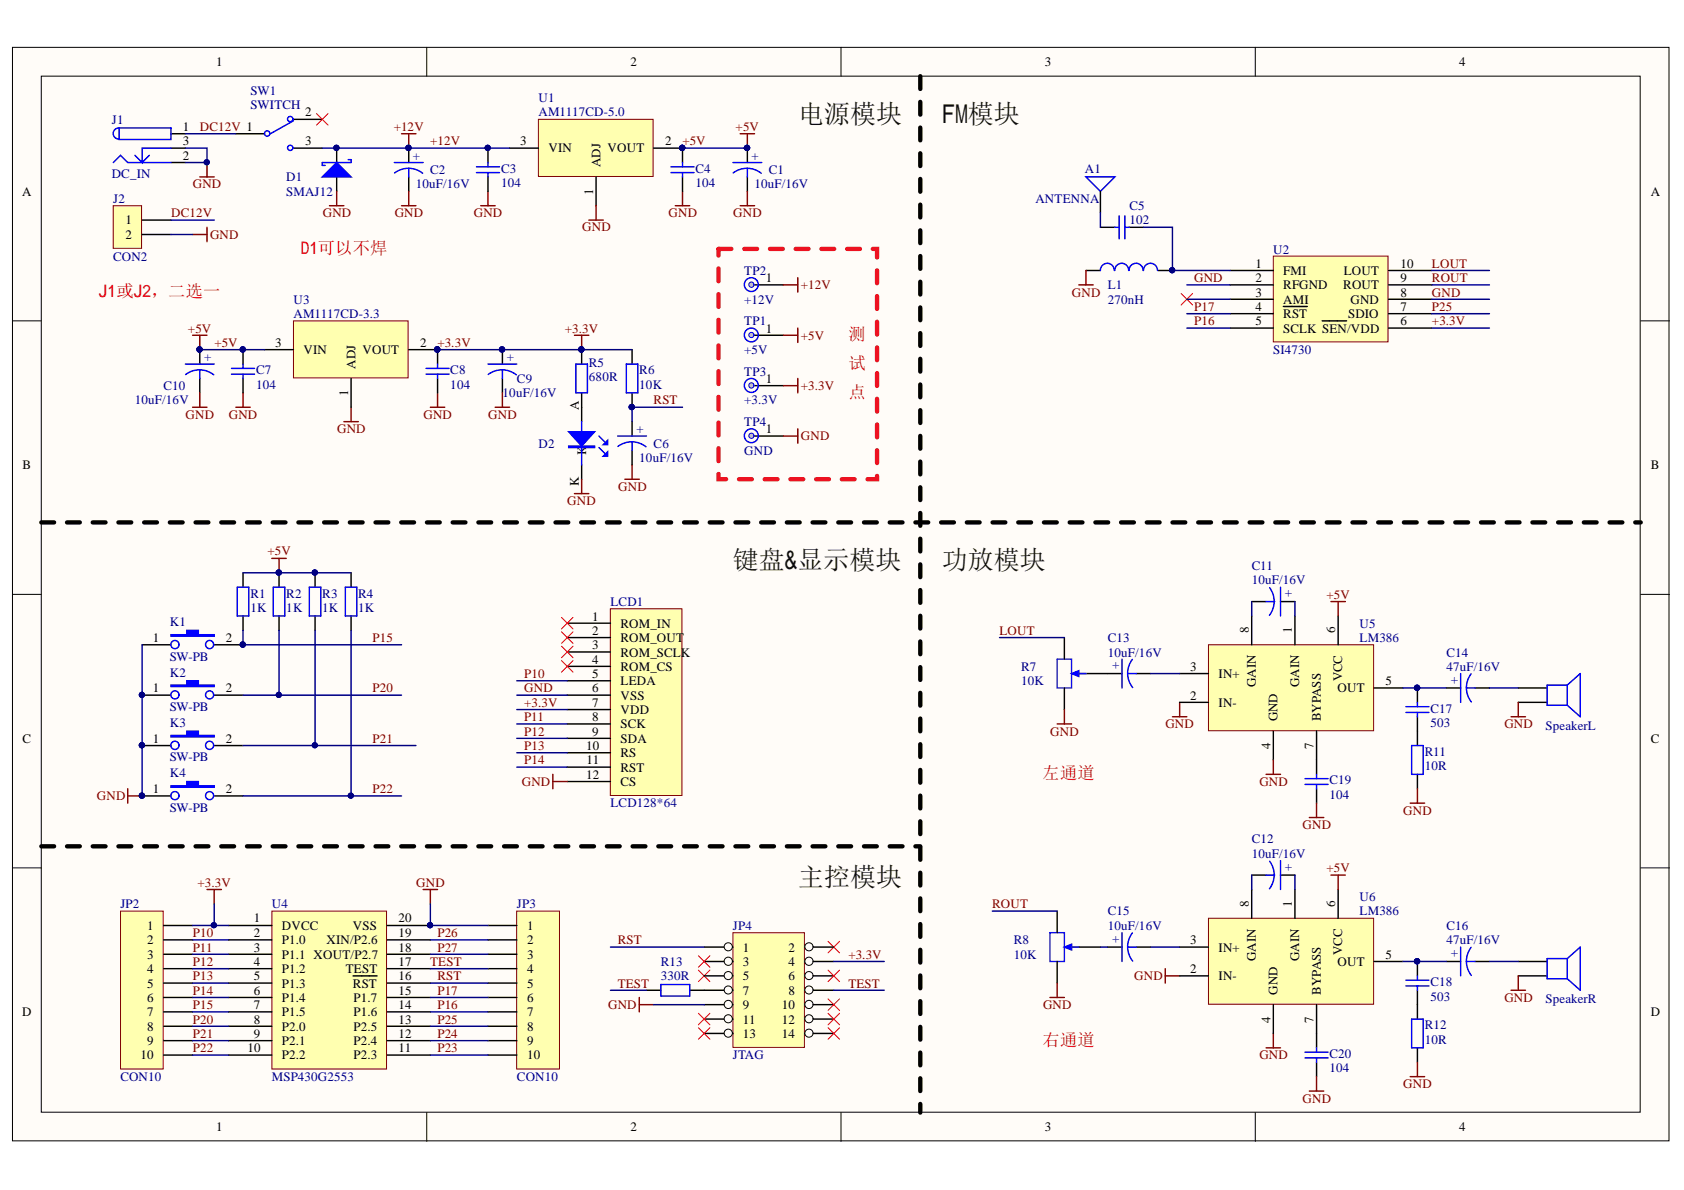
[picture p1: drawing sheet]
<svg xmlns="http://www.w3.org/2000/svg" width="297mm" height="210mm" viewBox="0 0 297 210" stroke-linecap="round" stroke-linejoin="round" font-family="sans-serif">
<defs><g id="words">
<g font-size="4.6" fill="#110f0a">
<text x="140.8" y="21.6">电源模块</text>
<text x="166.1" y="21.6">FM模块</text>
<text x="129.3" y="100.4">键盘 显示模块</text>
<text x="166.1" y="100.4">功放模块</text>
<text x="140.8" y="156.3">主控模块</text>
</g>
<g font-size="3" fill="#f00">
<text x="53" y="44.7">D1可以不焊</text>
<text x="17.4" y="52.3">J1或J2，二选一</text>
<text x="149.6" y="60">测</text>
<text x="149.6" y="65.1">试</text>
<text x="149.6" y="70.2">点</text>
<text x="183.9" y="137.4">左通道</text>
<text x="183.9" y="184.4">右通道</text>
</g>
<g font-size="2.3">
<text x="38.2" y="11.7">1</text>
<text x="111.2" y="11.7">2</text>
<text x="184.3" y="11.7">3</text>
<text x="257.4" y="11.7">4</text>
<text x="32.2" y="23.1">1</text>
<text x="53.8" y="20.5">2</text>
<text x="32.2" y="28.2">2</text>
<text x="32.2" y="25.6">3</text>
<text x="53.8" y="25.6">3</text>
<text x="91.8" y="25.6">3</text>
<text x="96.8" y="26.9">VIN</text>
<text x="105.9" y="29.4" transform="rotate(-90 105.9 29.4)">ADJ</text>
<text x="107.2" y="26.9">VOUT</text>
<text x="117.3" y="25.6">2</text>
<text x="3.9" y="34.5">A</text>
<text x="104.6" y="34.4" transform="rotate(-90 104.6 34.4)">1</text>
<text x="291.2" y="34.5">A</text>
<text x="22.2" y="39.6">1</text>
<text x="22.2" y="42.1">2</text>
<text x="221.5" y="47.3">1</text>
<text x="247" y="47.3">10</text>
<text x="135.1" y="49.8">1</text>
<text x="221.5" y="49.8">2</text>
<text x="221.5" y="52.3">3</text>
<text x="226.4" y="48.5">FMI</text>
<text x="226.4" y="51.1">RFGND</text>
<text x="226.4" y="53.6">AMI</text>
<text x="236.9" y="51.1">ROUT</text>
<text x="237" y="48.5">LOUT</text>
<text x="238.2" y="53.6">GND</text>
<text x="247" y="52.3">8</text>
<text x="247" y="49.8">9</text>
<text x="135.1" y="58.7">1</text>
<text x="221.5" y="54.9">4</text>
<text x="221.5" y="57.4">5</text>
<text x="226.4" y="56.1">RST</text>
<text x="226.4" y="58.7">SCLK SEN/VDD</text>
<text x="237.8" y="56.1">SDIO</text>
<text x="247" y="57.4">6</text>
<text x="247" y="54.9">7</text>
<text x="48.6" y="61.2">3</text>
<text x="53.5" y="62.5">VIN</text>
<text x="62.7" y="65" transform="rotate(-90 62.7 65)">ADJ</text>
<text x="64" y="62.5">VOUT</text>
<text x="74.1" y="61.2">2</text>
<text x="61.4" y="69.9" transform="rotate(-90 61.4 69.9)">1</text>
<text x="135.1" y="67.5">1</text>
<text x="102.1" y="72.4" transform="rotate(-90 102.1 72.4)">A</text>
<text x="103.4" y="77.8" transform="rotate(-90 103.4 77.8)">A</text>
<text x="135.1" y="76.4">1</text>
<text x="4" y="82.8">B</text>
<text x="103.4" y="80.2" transform="rotate(-90 103.4 80.2)">K</text>
<text x="291.2" y="82.8">B</text>
<text x="102.1" y="85.7" transform="rotate(-90 102.1 85.7)">K</text>
<text x="27" y="113.3">1</text>
<text x="39.8" y="113.3">2</text>
<text x="104.5" y="109.5">1</text>
<text x="104.5" y="112">2</text>
<text x="109.5" y="110.7">ROM_IN</text>
<text x="109.5" y="113.3">ROM_OUT</text>
<text x="220.3" y="111.7" transform="rotate(-90 220.3 111.7)">8</text>
<text x="227.9" y="111.7" transform="rotate(-90 227.9 111.7)">1</text>
<text x="235.5" y="111.7" transform="rotate(-90 235.5 111.7)">6</text>
<text x="104.5" y="114.5">3</text>
<text x="104.5" y="117.1">4</text>
<text x="104.5" y="119.6">5</text>
<text x="109.5" y="115.8">ROM_SCLK</text>
<text x="109.5" y="118.3">ROM_CS</text>
<text x="210" y="118.3">3</text>
<text x="214.9" y="119.6">IN+</text>
<text x="27" y="122.1">1</text>
<text x="39.8" y="122.1">2</text>
<text x="104.5" y="122.1">6</text>
<text x="104.5" y="124.7">7</text>
<text x="109.5" y="120.9">LEDA</text>
<text x="109.5" y="123.4">VSS</text>
<text x="109.5" y="125.9">VDD</text>
<text x="210" y="123.4">2</text>
<text x="214.9" y="124.7">IN-</text>
<text x="221.5" y="121.2" transform="rotate(-90 221.5 121.2)">GAIN</text>
<text x="229.2" y="121.2" transform="rotate(-90 229.2 121.2)">GAIN</text>
<text x="235.9" y="122.1">OUT</text>
<text x="236.8" y="120.2" transform="rotate(-90 236.8 120.2)">VCC</text>
<text x="244.4" y="120.9">5</text>
<text x="4" y="131">C</text>
<text x="27" y="131">1</text>
<text x="39.8" y="131">2</text>
<text x="104.5" y="127.2">8</text>
<text x="104.5" y="129.7">9</text>
<text x="109.5" y="128.5">SCK</text>
<text x="109.5" y="131">SDA</text>
<text x="225.3" y="127.2" transform="rotate(-90 225.3 127.2)">GND</text>
<text x="233" y="127.2" transform="rotate(-90 233 127.2)">BYPASS</text>
<text x="291.2" y="131">C</text>
<text x="103.4" y="132.3">10</text>
<text x="103.4" y="137.4">12</text>
<text x="103.5" y="134.8">11</text>
<text x="109.5" y="133.5">RS</text>
<text x="109.5" y="136.1">RST</text>
<text x="224.1" y="132.1" transform="rotate(-90 224.1 132.1)">4</text>
<text x="231.7" y="132.1" transform="rotate(-90 231.7 132.1)">7</text>
<text x="27" y="139.9">1</text>
<text x="39.8" y="139.9">2</text>
<text x="109.5" y="138.6">CS</text>
<text x="220.3" y="159.9" transform="rotate(-90 220.3 159.9)">8</text>
<text x="227.9" y="159.9" transform="rotate(-90 227.9 159.9)">1</text>
<text x="235.5" y="159.9" transform="rotate(-90 235.5 159.9)">6</text>
<text x="26" y="164.1">1</text>
<text x="26" y="166.6">2</text>
<text x="44.7" y="162.7">1</text>
<text x="44.7" y="165.3">2</text>
<text x="44.7" y="167.9">3</text>
<text x="49.7" y="164.1">DVCC</text>
<text x="49.7" y="166.6">P1.0</text>
<text x="57.6" y="166.6">XIN/P2.6</text>
<text x="62.3" y="164.1">VSS</text>
<text x="70.3" y="167.9">18</text>
<text x="70.3" y="165.3">19</text>
<text x="70.3" y="162.7">20</text>
<text x="93" y="164.1">1</text>
<text x="93" y="166.6">2</text>
<text x="131" y="167.9">1</text>
<text x="139.1" y="167.9">2</text>
<text x="210" y="166.6">3</text>
<text x="214.9" y="167.9">IN+</text>
<text x="26" y="169.1">3</text>
<text x="26" y="171.7">4</text>
<text x="44.7" y="170.4">4</text>
<text x="44.7" y="172.9">5</text>
<text x="49.7" y="169.1">P1.1 XOUT/P2.7</text>
<text x="49.7" y="171.7">P1.2</text>
<text x="61" y="171.7">TEST</text>
<text x="70.3" y="172.9">16</text>
<text x="70.3" y="170.4">17</text>
<text x="93" y="169.1">3</text>
<text x="93" y="171.7">4</text>
<text x="131" y="170.4">3</text>
<text x="131" y="172.9">5</text>
<text x="139.1" y="170.4">4</text>
<text x="139.1" y="172.9">6</text>
<text x="210" y="171.7">2</text>
<text x="214.9" y="172.9">IN-</text>
<text x="221.5" y="169.5" transform="rotate(-90 221.5 169.5)">GAIN</text>
<text x="229.2" y="169.5" transform="rotate(-90 229.2 169.5)">GAIN</text>
<text x="235.9" y="170.4">OUT</text>
<text x="236.8" y="168.5" transform="rotate(-90 236.8 168.5)">VCC</text>
<text x="244.4" y="169.1">5</text>
<text x="3.9" y="179.3">D</text>
<text x="26" y="174.2">5</text>
<text x="26" y="176.7">6</text>
<text x="26" y="179.3">7</text>
<text x="44.7" y="175.5">6</text>
<text x="44.7" y="178">7</text>
<text x="49.7" y="174.2">P1.3</text>
<text x="49.7" y="176.7">P1.4</text>
<text x="49.7" y="179.3">P1.5</text>
<text x="62.3" y="174.2">RST</text>
<text x="62.3" y="179.3">P1.6</text>
<text x="62.3" y="176.7">P1.7</text>
<text x="70.3" y="178">14</text>
<text x="70.3" y="175.5">15</text>
<text x="93" y="174.2">5</text>
<text x="93" y="176.7">6</text>
<text x="93" y="179.3">7</text>
<text x="131" y="175.5">7</text>
<text x="131" y="178">9</text>
<text x="137.9" y="178">10</text>
<text x="139.1" y="175.5">8</text>
<text x="225.3" y="175.5" transform="rotate(-90 225.3 175.5)">GND</text>
<text x="233" y="175.5" transform="rotate(-90 233 175.5)">BYPASS</text>
<text x="291.2" y="179.3">D</text>
<text x="26" y="181.8">8</text>
<text x="26" y="184.3">9</text>
<text x="43.6" y="185.6">10</text>
<text x="44.7" y="180.5">8</text>
<text x="44.7" y="183.1">9</text>
<text x="49.7" y="181.8">P2.0</text>
<text x="49.7" y="184.3">P2.1</text>
<text x="62.3" y="184.3">P2.4</text>
<text x="62.3" y="181.8">P2.5</text>
<text x="70.3" y="185.6">11</text>
<text x="70.3" y="183.1">12</text>
<text x="70.3" y="180.5">13</text>
<text x="93" y="181.8">8</text>
<text x="93" y="184.3">9</text>
<text x="131" y="180.5">11</text>
<text x="131" y="183.1">13</text>
<text x="137.9" y="180.5">12</text>
<text x="137.9" y="183.1">14</text>
<text x="224.1" y="180.4" transform="rotate(-90 224.1 180.4)">4</text>
<text x="231.7" y="180.4" transform="rotate(-90 231.7 180.4)">7</text>
<text x="24.8" y="186.9">10</text>
<text x="49.7" y="186.9">P2.2</text>
<text x="62.3" y="186.9">P2.3</text>
<text x="93" y="186.9">10</text>
<text x="38.2" y="199.6">1</text>
<text x="111.2" y="199.6">2</text>
<text x="184.3" y="199.6">3</text>
<text x="257.4" y="199.6">4</text>
</g>
<g font-size="2.3" fill="#000080">
<text x="44.2" y="16.7">SW1</text>
<text x="19.7" y="21.8">J1</text>
<text x="44.2" y="19.3">SWITCH</text>
<text x="95" y="18">U1</text>
<text x="95" y="20.5">AM1117CD-5.0</text>
<text x="72.8" y="28.2">+</text>
<text x="132.6" y="28.2">+</text>
<text x="19.7" y="31.4">DC_IN</text>
<text x="20" y="35.8">J2</text>
<text x="50.5" y="32">D1</text>
<text x="50.5" y="34.5">SMAJ12</text>
<text x="73.3" y="33.2">10uF/16V</text>
<text x="75.9" y="30.7">C2</text>
<text x="88.4" y="30.4">C3</text>
<text x="88.4" y="33">104</text>
<text x="122.7" y="30.4">C4</text>
<text x="122.7" y="33">104</text>
<text x="133.1" y="33.2">10uF/16V</text>
<text x="135.6" y="30.7">C1</text>
<text x="182.6" y="35.8">ANTENNA</text>
<text x="191.3" y="30.4">A1</text>
<text x="199.2" y="37">C5</text>
<text x="199.2" y="39.6">102</text>
<text x="20" y="46">CON2</text>
<text x="224.6" y="44.7">U2</text>
<text x="51.8" y="53.6">U3</text>
<text x="131.3" y="48.5">TP2</text>
<text x="131.3" y="53.6">+12V</text>
<text x="195.4" y="51.1">L1</text>
<text x="195.4" y="53.6">270nH</text>
<text x="51.8" y="56.1">AM1117CD-3.3</text>
<text x="131.3" y="57.4">TP1</text>
<text x="36" y="63.7">+</text>
<text x="89.4" y="63.7">+</text>
<text x="103.9" y="64.7">R5</text>
<text x="131.3" y="62.5">+5V</text>
<text x="224.6" y="62.5">SI4730</text>
<text x="23.8" y="71.3">10uF/16V</text>
<text x="28.8" y="68.8">C10</text>
<text x="45.2" y="66">C7</text>
<text x="45.2" y="68.6">104</text>
<text x="79.4" y="66">C8</text>
<text x="79.4" y="68.6">104</text>
<text x="88.7" y="70.1">10uF/16V</text>
<text x="91.2" y="67.5">C9</text>
<text x="103.9" y="67.3">680R</text>
<text x="112.8" y="66">R6</text>
<text x="112.8" y="68.6">10K</text>
<text x="131.3" y="66.3">TP3</text>
<text x="131.3" y="71.3">+3.3V</text>
<text x="112.3" y="76.4">+</text>
<text x="131.3" y="75.1">TP4</text>
<text x="95" y="78.9">D2</text>
<text x="112.8" y="81.5">10uF/16V</text>
<text x="115.3" y="78.9">C6</text>
<text x="131.3" y="80.2">GND</text>
<text x="220.8" y="100.5">C11</text>
<text x="44.2" y="105.4">R1</text>
<text x="44.2" y="107.9">1K</text>
<text x="50.5" y="105.4">R2</text>
<text x="50.5" y="107.9">1K</text>
<text x="56.8" y="105.4">R3</text>
<text x="56.8" y="107.9">1K</text>
<text x="63.2" y="105.4">R4</text>
<text x="63.2" y="107.9">1K</text>
<text x="107.7" y="106.9">LCD1</text>
<text x="220.8" y="103">10uF/16V</text>
<text x="227.9" y="105.3" transform="rotate(-90 227.9 105.3)">+</text>
<text x="29.9" y="110.5">K1</text>
<text x="195.4" y="113.3">C13</text>
<text x="239.8" y="110.7">U5</text>
<text x="239.8" y="113.3">LM386</text>
<text x="29.9" y="116.6">SW-PB</text>
<text x="29.9" y="119.3">K2</text>
<text x="180.1" y="118.3">R7</text>
<text x="195.4" y="115.8">10uF/16V</text>
<text x="197.4" y="118.1" transform="rotate(-90 197.4 118.1)">+</text>
<text x="255.1" y="115.8">C14</text>
<text x="255.1" y="118.3">47uF/16V</text>
<text x="29.9" y="125.4">SW-PB</text>
<text x="180.1" y="120.9">10K</text>
<text x="252.3" y="125.7">C17</text>
<text x="257.2" y="120.6" transform="rotate(-90 257.2 120.6)">+</text>
<text x="29.9" y="128.2">K3</text>
<text x="252.3" y="128.2">503</text>
<text x="272.6" y="128.7">SpeakerL</text>
<text x="29.9" y="134.3">SW-PB</text>
<text x="29.9" y="137.1">K4</text>
<text x="251.3" y="133.3">R11</text>
<text x="251.3" y="135.8">10R</text>
<text x="29.9" y="143.2">SW-PB</text>
<text x="107.7" y="142.4">LCD128*64</text>
<text x="234.5" y="138.4">C19</text>
<text x="234.5" y="140.9">104</text>
<text x="220.8" y="148.8">C12</text>
<text x="220.8" y="151.3">10uF/16V</text>
<text x="227.9" y="153.6" transform="rotate(-90 227.9 153.6)">+</text>
<text x="21.2" y="160.2">JP2</text>
<text x="48" y="160.2">U4</text>
<text x="91.2" y="160.2">JP3</text>
<text x="195.4" y="161.4">C15</text>
<text x="239.8" y="158.9">U6</text>
<text x="239.8" y="161.4">LM386</text>
<text x="129.3" y="164.1">JP4</text>
<text x="178.8" y="166.6">R8</text>
<text x="195.4" y="164.1">10uF/16V</text>
<text x="197.4" y="166.3" transform="rotate(-90 197.4 166.3)">+</text>
<text x="255.1" y="164.1">C16</text>
<text x="255.1" y="166.6">47uF/16V</text>
<text x="116.6" y="170.4">R13</text>
<text x="116.6" y="172.9">330R</text>
<text x="178.8" y="169.1">10K</text>
<text x="252.3" y="174">C18</text>
<text x="257.2" y="168.8" transform="rotate(-90 257.2 168.8)">+</text>
<text x="252.3" y="176.5">503</text>
<text x="272.6" y="177">SpeakerR</text>
<text x="251.3" y="181.6">R12</text>
<text x="251.3" y="184.1">10R</text>
<text x="21.2" y="190.7">CON10</text>
<text x="48" y="190.7">MSP430G2553</text>
<text x="91.2" y="190.7">CON10</text>
<text x="129.3" y="186.9">JTAG</text>
<text x="234.5" y="186.6">C20</text>
<text x="234.5" y="189.2">104</text>
</g>
<g font-size="2.3" fill="#800000">
<text x="35.3" y="23.1">DC12V 1</text>
<text x="69.4" y="23.1">+12V</text>
<text x="129.8" y="23.1">+5V</text>
<text x="75.9" y="25.6">+12V</text>
<text x="120.4" y="25.6">+5V</text>
<text x="34" y="33.2">GND</text>
<text x="30.2" y="38.3">DC12V</text>
<text x="56.9" y="38.3">GND</text>
<text x="69.6" y="38.3">GND</text>
<text x="83.6" y="38.3">GND</text>
<text x="102.7" y="40.8">GND</text>
<text x="117.9" y="38.3">GND</text>
<text x="129.3" y="38.3">GND</text>
<text x="37.1" y="42.1">GND</text>
<text x="252.6" y="47.3">LOUT</text>
<text x="141.3" y="51.1">+12V</text>
<text x="189.1" y="52.3">GND</text>
<text x="210.6" y="49.8">GND</text>
<text x="252.6" y="52.3">GND</text>
<text x="252.6" y="49.8">ROUT</text>
<text x="33.2" y="58.7">+5V</text>
<text x="99.6" y="58.7">+3.3V</text>
<text x="141.3" y="59.9">+5V</text>
<text x="210.6" y="57.4">P16</text>
<text x="210.6" y="54.9">P17</text>
<text x="252.6" y="54.9">P25</text>
<text x="252.6" y="57.4">+3.3V</text>
<text x="37.8" y="61.2">+5V</text>
<text x="77.1" y="61.2">+3.3V</text>
<text x="115.3" y="71.3">RST</text>
<text x="141.3" y="68.8">+3.3V</text>
<text x="32.7" y="73.9">GND</text>
<text x="40.3" y="73.9">GND</text>
<text x="59.5" y="76.4">GND</text>
<text x="74.7" y="73.9">GND</text>
<text x="86.1" y="73.9">GND</text>
<text x="141.3" y="77.7">GND</text>
<text x="100.1" y="89.1">GND</text>
<text x="109" y="86.6">GND</text>
<text x="47.2" y="98">+5V</text>
<text x="234" y="105.7">+5V</text>
<text x="65.7" y="113.3">P15</text>
<text x="176.3" y="112">LOUT</text>
<text x="92.5" y="119.6">P10</text>
<text x="65.7" y="122.1">P20</text>
<text x="92.5" y="122.1">GND</text>
<text x="92.5" y="124.7">+3.3V</text>
<text x="65.7" y="131">P21</text>
<text x="92.5" y="127.2">P11</text>
<text x="92.5" y="129.7">P12</text>
<text x="185.3" y="129.7">GND</text>
<text x="205.6" y="128.5">GND</text>
<text x="265.4" y="128.5">GND</text>
<text x="92.5" y="132.3">P13</text>
<text x="92.5" y="134.8">P14</text>
<text x="17.1" y="141.2">GND</text>
<text x="65.7" y="139.9">P22</text>
<text x="92" y="138.6">GND</text>
<text x="222.1" y="138.6">GND</text>
<text x="247.5" y="143.7">GND</text>
<text x="229.7" y="146.2">GND</text>
<text x="234" y="153.8">+5V</text>
<text x="34.9" y="156.4">+3.3V</text>
<text x="73.4" y="156.4">GND</text>
<text x="175" y="160.2">ROUT</text>
<text x="34" y="165.3">P10</text>
<text x="34" y="167.9">P11</text>
<text x="77.1" y="165.3">P26</text>
<text x="77.1" y="167.9">P27</text>
<text x="109" y="166.6">RST</text>
<text x="34" y="170.4">P12</text>
<text x="34" y="172.9">P13</text>
<text x="75.9" y="170.4">TEST</text>
<text x="77.1" y="172.9">RST</text>
<text x="149.6" y="169.1">+3.3V</text>
<text x="200.1" y="172.9">GND</text>
<text x="34" y="175.5">P14</text>
<text x="34" y="178">P15</text>
<text x="77.1" y="175.5">P17</text>
<text x="77.1" y="178">P16</text>
<text x="107.3" y="178">GND</text>
<text x="109" y="174.2">TEST</text>
<text x="149.6" y="174.2">TEST</text>
<text x="184" y="178">GND</text>
<text x="265.4" y="176.7">GND</text>
<text x="34" y="180.5">P20</text>
<text x="34" y="183.1">P21</text>
<text x="34" y="185.6">P22</text>
<text x="77.1" y="180.5">P25</text>
<text x="77.1" y="183.1">P24</text>
<text x="77.1" y="185.6">P23</text>
<text x="222.1" y="186.9">GND</text>
<text x="247.5" y="192">GND</text>
<text x="229.7" y="194.5">GND</text>
</g>
</g></defs>
<g fill="#fffcf8" stroke="#000" stroke-width=".18">
<path d="M2.2 8.4h292.2v192.8h-292.2z"/>
<path d="M7.3 13.4h282v182.8h-282z"/>
</g>
<path d="M75.3 8.4v5M148.3 8.4v5M221.4 8.4v5M2.2 56.6h5.1M289.4 56.6h5.1M2.2 104.8h5.1M289.4 104.8h5.1M2.2 153.1h5.1M289.4 153.1h5.1M75.3 196.3v5M148.3 196.3v5M221.4 196.3v5" fill="none" stroke="#000" stroke-width=".18"/>
<path d="M47.9 160.7h20.3v27.9h-20.3z" fill="#ffffb0" stroke="#800000" stroke-width=".18"/>
<g fill="none" stroke="#000" stroke-width=".25">
<path d="M40.3 163.2h7.6M40.3 165.8h7.6M40.3 168.3h7.6M40.3 170.9h7.6M40.3 173.4h7.6M40.3 175.9h7.6M40.3 178.5h7.6M62.3 172.1h4.2M68.3 163.2h7.6M68.3 165.8h7.6M68.3 168.3h7.6M68.3 170.9h7.6"/>
<path d="M68.3 173.4h7.6M68.3 175.9h7.6M68.3 178.5h7.6M40.3 181h7.6M40.3 183.6h7.6M40.3 186.1h7.6M68.3 181h7.6M68.3 183.6h7.6M68.3 186.1h7.6"/>
</g>
<circle cx="75.9" cy="163.2" r=".46" fill="#000080" stroke="#000080" stroke-width=".18"/>
<path d="M107.7 107.4h12.6v32.9h-12.6z" fill="#ffffb0" stroke="#800000" stroke-width=".18"/>
<path d="M100.1 109.9h7.6M100.1 112.5h7.6M100.1 115h7.6M100.1 117.5h7.6M100.1 120.1h7.6M100.1 122.6h7.6M100.1 125.2h7.6M100.1 127.7h7.6M100.1 130.2h7.6M100.1 132.8h7.6M100.1 135.3h7.6M100.1 137.9h7.6" fill="none" stroke="#000" stroke-width=".25"/>
<path d="M91.1 160.7h7.6v27.9h-7.6z" fill="#ffffb0" stroke="#800000" stroke-width=".18"/>
<path d="M86.1 163.2h5.1M86.1 165.8h5.1M86.1 168.3h5.1M86.1 170.9h5.1M86.1 173.4h5.1M86.1 175.9h5.1M86.1 178.5h5.1M86.1 181h5.1M86.1 183.6h5.1M86.1 186.1h5.1" fill="none" stroke="#000" stroke-width=".25"/>
<path d="M21.3 160.7h7.5v27.9h-7.5z" fill="#ffffb0" stroke="#800000" stroke-width=".18"/>
<path d="M102.6 71.8v2.6M102.6 82v2.5M28.9 163.2h5.1M28.9 165.8h5.1M28.9 168.3h5.1M28.9 170.9h5.1M28.9 173.4h5.1M28.9 175.9h5.1M28.9 178.5h5.1M28.9 181h5.1M28.9 183.6h5.1M28.9 186.1h5.1" fill="none" stroke="#000" stroke-width=".25"/>
<path d="M36.5 156.9h2.6M37.8 156.9v2.5" fill="none" stroke="#800000" stroke-width=".25"/>
<path d="M102.6 74.4v7.6M105.6 78.9l1.1 1.1M105.6 76.9l1.1 1" fill="none" stroke="#00f" stroke-width=".25"/>
<path d="M100.3 76.2h4.6l-2.3 2.5z" fill="#00f"/>
<path d="M100.3 76.2h4.6l-2.3 2.5zM100.3 78.7h4.6v.2h-4.6zM100.3 78.8h4.6" fill="none" stroke="#00f" stroke-width=".25"/>
<path d="M106.4 80.5l.8-.8v.8z" fill="#00f"/>
<path d="M106.4 80.5l.8-.8v.8z" fill="none" stroke="#00f" stroke-width=".25"/>
<path d="M106.4 78.4l.8-.7v.7z" fill="#00f"/>
<path d="M101.6 64.2h2v5.1h-2zM106.4 78.4l.8-.7v.7zM110.5 64.2h2v5.1h-2z" fill="none" stroke="#00f" stroke-width=".25"/>
<path d="M102.6 61.7v2.5M102.6 69.3v2.5M111.5 61.7v2.5M111.5 69.3v2.5M25.1 113.7h5.1M37.8 113.7h5.1" fill="none" stroke="#000" stroke-width=".25"/>
<g fill="#000080" stroke="#000080" stroke-width=".18">
<circle cx="102.5" cy="61.6" r=".46"/>
<circle cx="111.4" cy="71.8" r=".47"/>
<circle cx="42.8" cy="113.7" r=".46"/>
</g>
<path d="M30.2 112h2.8v-.8h2v.8h2.8v.2h-7.6z" fill-rule="evenodd" fill="#00f"/>
<g fill="none" stroke="#00f" stroke-width=".25">
<path d="M30.2 112h2.8v-.8h2v.8h2.8v.2h-7.6z"/>
<circle cx="30.9" cy="113.7" r=".72"/>
<circle cx="37" cy="113.7" r=".72"/>
</g>
<g fill="#000080" stroke="#000080" stroke-width=".18">
<circle cx="42.8" cy="113.7" r=".46"/>
<circle cx="25" cy="122.6" r=".46"/>
</g>
<path d="M25.1 122.6h5.1M37.8 122.6h5.1" fill="none" stroke="#000" stroke-width=".25"/>
<path d="M30.2 120.8h2.8v-.7h2v.7h2.8v.3h-7.6z" fill-rule="evenodd" fill="#00f"/>
<g fill="none" stroke="#00f" stroke-width=".25">
<path d="M30.2 120.8h2.8v-.7h2v.7h2.8v.3h-7.6z"/>
<circle cx="30.9" cy="122.6" r=".72"/>
<circle cx="37" cy="122.6" r=".71"/>
</g>
<g fill="#000080" stroke="#000080" stroke-width=".18">
<circle cx="25" cy="122.6" r=".46"/>
<circle cx="25" cy="131.5" r=".46"/>
</g>
<path d="M25.1 131.5h5.1M37.8 131.5h5.1" fill="none" stroke="#000" stroke-width=".25"/>
<path d="M30.2 129.7h2.8v-.7h2v.7h2.8v.3h-7.6z" fill-rule="evenodd" fill="#00f"/>
<g fill="none" stroke="#00f" stroke-width=".25">
<path d="M30.2 129.7h2.8v-.7h2v.7h2.8v.3h-7.6z"/>
<circle cx="30.9" cy="131.5" r=".72"/>
<circle cx="37" cy="131.5" r=".72"/>
</g>
<g fill="#000080" stroke="#000080" stroke-width=".18">
<circle cx="25" cy="131.5" r=".46"/>
<circle cx="25" cy="140.3" r=".46"/>
</g>
<path d="M25.1 140.4h5.1M37.8 140.4h5.1" fill="none" stroke="#000" stroke-width=".25"/>
<path d="M30.2 138.6h2.8v-.7h2v.7h2.8v.3h-7.6z" fill-rule="evenodd" fill="#00f"/>
<g fill="none" stroke="#00f" stroke-width=".25">
<path d="M41.8 103.6h2.1v5.1h-2.1zM48.2 103.6h2v5.1h-2zM54.6 103.6h2v5.1h-2zM60.9 103.6h2v5.1h-2zM30.2 138.6h2.8v-.7h2v.7h2.8v.3h-7.6z"/>
<circle cx="30.9" cy="140.3" r=".72"/>
<circle cx="37" cy="140.3" r=".71"/>
</g>
<g fill="#000080" stroke="#000080" stroke-width=".18">
<circle cx="25" cy="140.3" r=".46"/>
<circle cx="55.5" cy="101" r=".46"/>
<circle cx="49.2" cy="101" r=".46"/>
<circle cx="72" cy="26.1" r=".46"/>
</g>
<path d="M42.9 101v2.6M42.9 108.7v2.5M49.2 101v2.6M49.2 108.7v2.5M55.6 101v2.6M55.6 108.7v2.5M61.9 101v2.6M61.9 108.7v2.5" fill="none" stroke="#000" stroke-width=".25"/>
<path d="M70.8 23.6h2.6M72.1 23.6v2.5M47.9 98.5h2.6M49.2 98.5v2.5" fill="none" stroke="#800000" stroke-width=".25"/>
<path d="M95 21h20.2v10.1h-20.2z" fill="#ffffb0" stroke="#800000" stroke-width=".18"/>
<g fill="none" stroke="#000" stroke-width=".25">
<path d="M30.2 26.1h2.5M30.2 23.6h2.5M30.2 28.7h2.5M41.6 23.6h5.1M51.8 26.1h5M51.8 21h5M59.4 26.1v2.6M59.4 31.2v2.5M72.1 26.1v2.6M72.1 31.2v2.5M86.1 26.1v2.6M86.1 31.2v2.5"/>
<path d="M89.9 26.1h5.1M105.1 31.2v5.1M115.3 26.1h5.1v2.6M120.4 31.2v2.5M131.8 26.1v2.6M131.8 31.2v2.5"/>
</g>
<g fill="#000080" stroke="#000080" stroke-width=".18">
<circle cx="120.3" cy="26.1" r=".46"/>
<circle cx="131.8" cy="26.1" r=".46"/>
<circle cx="72" cy="26.1" r=".46"/>
<circle cx="86" cy="26.1" r=".46"/>
<circle cx="36.5" cy="28.6" r=".46"/>
<circle cx="59.3" cy="26.1" r=".46"/>
</g>
<g fill="none" stroke="#800000" stroke-width=".25">
<path d="M35.2 31.2h2.6M36.5 28.7v2.5M70.8 36.3h2.6M72.1 33.7v2.6M84.8 36.3h2.5M86.1 33.7v2.6M103.9 38.8h2.5M105.1 36.3v2.5M119.1 36.3h2.6M120.4 33.7v2.6M130.6 23.6h2.5M130.6 36.3h2.5"/>
<path d="M131.8 23.6v2.5M131.8 33.7v2.6"/>
</g>
<g fill="none" stroke="#00f" stroke-width=".25">
<path d="M20 28.7l1.3-1.3 1.2 1.3h7.7M21 22.6a.98 .98 0 0 0-1 .9 .98 .98 0 0 0 1 1M21 22.6h9.2v2h-9.2zM26.3 27.4l-1.2 1.3M30.2 26.1h-5.1v2.6l-1.3-1.3M51.8 21.3l-4.1 2.3M61.4 28.2h.5v.5h-5.1v.5h.6M69.6 28.7h5M72.1 29.7a4 4 0 0 1 2.5 .9M72.1 29.7a4 4 0 0 0-2.5 .8M72.1 29.7v1.5M84 29.4h4.1"/>
<path d="M84 30.4h4.1M86.1 28.7v.7M86.1 30.4v.8M118.4 29.4h4M118.4 30.4h4M120.4 28.7v.7M120.4 30.4v.8M129.3 28.7h5.1M131.8 29.7a4 4 0 0 1 2.5 .9M131.8 29.7a4 4 0 0 0-2.5 .8M131.8 29.7v1.5"/>
<circle cx="47.1" cy="23.6" r=".47"/>
<circle cx="51.2" cy="21" r=".46"/>
<circle cx="51.2" cy="26.1" r=".46"/>
</g>
<path d="M55.8 20l2.1 2.1M57.9 20l-2.1 2.1" fill="none" stroke="#f00" stroke-width=".18"/>
<path d="M56.8 31.2l2.6-2.5 2.5 2.5z" fill="#00f"/>
<path d="M56.8 31.2l2.6-2.5 2.5 2.5z" fill="none" stroke="#00f" stroke-width=".25"/>
<circle cx="59.3" cy="26.1" r=".46" fill="#000080" stroke="#000080" stroke-width=".18"/>
<path d="M58.1 36.3h2.6M59.4 33.7v2.6" fill="none" stroke="#800000" stroke-width=".25"/>
<path d="M20 36.3h5v7.5h-5z" fill="#ffffb0" stroke="#800000" stroke-width=".18"/>
<path d="M25.1 38.8h5.1M25.1 41.4h5.1M133.1 59.1h5.1M35.2 61.7v2.5M35.2 66.8v2.5M42.9 61.7v2.5M42.9 66.8v2.5M77.2 61.7v2.5M77.2 66.8v2.5M88.6 61.7v2.5M88.6 66.8v2.5" fill="none" stroke="#000" stroke-width=".25"/>
<g fill="none" stroke="#800000" stroke-width=".25">
<path d="M34 59.1h2.5M35.2 59.1v2.6M34 71.8h2.5M35.2 69.3v2.5M41.6 71.8h2.5M42.9 69.3v2.5M60.7 74.4h2.5M61.9 71.8v2.6M75.9 71.8h2.6M77.2 69.3v2.5M87.3 71.8h2.6M88.6 69.3v2.5"/>
<path d="M101.3 87.1h2.6M102.6 84.5v2.6M110.2 84.5h2.6M111.5 82v2.5"/>
</g>
<g fill="#000080" stroke="#000080" stroke-width=".18">
<circle cx="35.2" cy="61.6" r=".46"/>
<circle cx="88.6" cy="61.6" r=".47"/>
<circle cx="42.8" cy="61.6" r=".46"/>
<circle cx="77.1" cy="61.6" r=".46"/>
</g>
<g fill="none" stroke="#00f" stroke-width=".25">
<path d="M32.7 64.2h5.1M35.2 65.2a4 4 0 0 1 2.5 .9M35.2 65.2a4 4 0 0 0-2.5 .9M35.2 65.2v1.6M40.8 65h4.1M40.8 66h4.1M42.9 64.2v.8M42.9 66v.8M75.1 65h4.1M75.1 66h4.1M77.2 64.2v.8M77.2 66v.8"/>
<path d="M86.1 64.2h5.1M88.6 65.2a4 4 0 0 1 2.5 .9M88.6 65.2a4 4 0 0 0-2.5 .9M88.6 65.2v1.6"/>
</g>
<path d="M99 108.9l2.1 2M99 111.4l2.1 2.1M99 114l2.1 2M99 116.5l2.1 2.1M101.1 108.9l-2.1 2M101.1 111.4l-2.1 2.1M101.1 114l-2.1 2M101.1 116.5l-2.1 2.1" fill="none" stroke="#f00" stroke-width=".18"/>
<circle cx="132.5" cy="59.1" r=".46" fill="#c0c0c0" stroke="#00f" stroke-width=".18"/>
<circle cx="132.5" cy="59.1" r="1.23" fill="none" stroke="#00f" stroke-width=".25"/>
<path d="M133.1 68h5.1" fill="none" stroke="#000" stroke-width=".25"/>
<circle cx="132.5" cy="68" r=".46" fill="#c0c0c0" stroke="#00f" stroke-width=".18"/>
<circle cx="132.5" cy="68" r="1.23" fill="none" stroke="#00f" stroke-width=".25"/>
<path d="M133.1 50.3h5.1" fill="none" stroke="#000" stroke-width=".25"/>
<circle cx="132.5" cy="50.2" r=".46" fill="#c0c0c0" stroke="#00f" stroke-width=".18"/>
<circle cx="132.5" cy="50.2" r="1.23" fill="none" stroke="#00f" stroke-width=".25"/>
<path d="M133.1 76.9h5.1" fill="none" stroke="#000" stroke-width=".25"/>
<circle cx="132.5" cy="76.9" r=".46" fill="#c0c0c0" stroke="#00f" stroke-width=".18"/>
<g fill="none" stroke="#00f" stroke-width=".25">
<path d="M197.4 38.1v4M198.4 38.1v4M196.5 47.7a1.22 1.22 0 0 0-1.2-1.3 1.22 1.22 0 0 0-1.2 1.3M196.6 40.1h.8M198.4 40.1h.8M199.1 47.7a1.22 1.22 0 0 0-1.2-1.3 1.22 1.22 0 0 0-1.3 1.3M201.6 47.7a1.23 1.23 0 0 0-1.2-1.3 1.23 1.23 0 0 0-1.2 1.3M204.2 47.7a1.23 1.23 0 0 0-1.3-1.3 1.23 1.23 0 0 0-1.2 1.3"/>
<circle cx="132.5" cy="76.9" r="1.23"/>
</g>
<path d="M138.2 59.1h2.5M138.2 50.3h2.5M140.7 49v2.5M140.7 57.9v2.5M138.2 76.9h2.5M138.2 68h2.5M140.7 66.8v2.5M140.7 75.6v2.6M74.6 156.9h2.6M75.9 156.9v2.5" fill="none" stroke="#800000" stroke-width=".25"/>
<path d="M191.6 47.7h2.5M194.1 40.1h2.5M199.2 40.1h2.5M204.3 47.7h2.5" fill="none" stroke="#000" stroke-width=".25"/>
<circle cx="206.8" cy="47.7" r=".46" fill="#000080" stroke="#000080" stroke-width=".18"/>
<path d="M191.6 31.2h5l-2.5 2.5z" fill="#fff"/>
<path d="M191.6 31.2h5l-2.5 2.5z" fill="none" stroke="#00f" stroke-width=".25"/>
<path d="M194.1 33.7v3.9" fill="none" stroke="#000" stroke-width=".25"/>
<path d="M224.6 45.2h20.2v15.1h-20.2z" fill="#ffffb0" stroke="#800000" stroke-width=".18"/>
<path d="M217 47.7h7.6M217 50.3h7.6M217 52.8h7.6M217 55.3h7.6M217 57.9h7.6M226.4 54.1h4.2M233.2 56.6h4.3M244.9 47.7h7.7M244.9 50.3h7.7M244.9 52.8h7.7M244.9 55.3h7.7M244.9 57.9h7.7" fill="none" stroke="#000" stroke-width=".25"/>
<path d="M208.3 51.8l2.1 2M210.4 51.8l-2.1 2" fill="none" stroke="#f00" stroke-width=".18"/>
<path d="M190.3 50.3h2.5M191.6 47.7v2.6" fill="none" stroke="#800000" stroke-width=".25"/>
<path d="M51.8 56.6h20.2v10.1h-20.2z" fill="#ffffb0" stroke="#800000" stroke-width=".18"/>
<path d="M46.7 61.7h5.1M61.9 66.8v5M72.1 61.7h5.1M186.5 160.7v3.8M186.5 169.6v3.8M190.3 167.1h3.8" fill="none" stroke="#000" stroke-width=".25"/>
<g fill="#000080" stroke="#000080" stroke-width=".18">
<circle cx="77.1" cy="61.6" r=".46"/>
<circle cx="102.5" cy="61.6" r=".46"/>
</g>
<path d="M101.3 59.1h2.6M102.6 59.1v2.6" fill="none" stroke="#800000" stroke-width=".25"/>
<path d="M185.2 164.5h2.5v5.1h-2.5z" fill="none" stroke="#33f" stroke-width=".25"/>
<path d="M187.7 167.1l1.3-.6v1.1z" fill="#00f"/>
<g fill="none" stroke="#00f" stroke-width=".25">
<path d="M187.7 167.1l1.3-.6v1.1zM248 172.9h4M248 173.9h4M249 179.8h2v5h-2zM250 172.1v.8M250 173.9v.8M276.4 169.1l2.3-2v7.6l-2.3-2.1M276.4 169.1v3.5M276.4 169.1h-3.5v3.5h3.5M230.2 185.6h4.1M230.2 186.6h4.1M232.2 184.8v.8"/>
<path d="M232.2 186.6v.8"/>
</g>
<path d="M187.7 112.5v3.8M191.6 118.8h3.8M187.7 121.3v3.9M189 167.1h1.3M250 169.6v2.5M250 174.7v5.1M267.8 169.6h5.1M267.8 172.1h5.1M232.2 182.3v2.5M232.2 187.4v2.5M250 184.8v2.6" fill="none" stroke="#000" stroke-width=".25"/>
<path d="M186.5 116.3h2.5v5h-2.5zM189 167.1h1.3" fill="none" stroke="#33f" stroke-width=".25"/>
<path d="M266.5 174.7h2.6M267.8 172.1v2.6M223.3 184.8h2.6M224.6 182.3v2.5M231 192.4h2.5M232.2 189.9v2.5M248.7 189.9h2.6M250 187.4v2.5" fill="none" stroke="#800000" stroke-width=".25"/>
<circle cx="250" cy="169.6" r=".47" fill="#000080" stroke="#000080" stroke-width=".18"/>
<path d="M189 118.8l1.3-.5v1z" fill="#00f"/>
<g fill="none" stroke="#00f" stroke-width=".25">
<path d="M189 118.8l1.3-.5v1zM230.2 137.3h4.1M230.2 138.4h4.1M232.2 136.6v.7M232.2 138.4v.7M248 124.7h4M248 125.7h4M249 131.5h2v5.1h-2zM250 123.9v.8M250 125.7v.7M276.4 120.8l2.3-2v7.6l-2.3-2M276.4 120.8v3.6"/>
<path d="M276.4 120.8h-3.5v3.6h3.5"/>
</g>
<path d="M190.3 118.8h1.3M232.2 134v2.6M232.2 139.1v2.6M250 121.3v2.6M250 126.4v5.1M250 136.6v2.5M267.8 121.3h5.1M267.8 123.9h5.1" fill="none" stroke="#000" stroke-width=".25"/>
<path d="M190.3 118.8h1.3" fill="none" stroke="#33f" stroke-width=".25"/>
<g fill="none" stroke="#800000" stroke-width=".25">
<path d="M34 41.4h2.5M36.5 40.1v2.5M22.5 139.1v2.6M97.5 136.6v2.5M97.5 137.9h2.6M186.5 127.7h2.5M187.7 125.2v2.5M206.8 126.4h2.5M208.1 123.9v2.5M250 139.1v2.6M266.5 126.4h2.6M267.8 123.9v2.5"/>
<path d="M22.5 140.4h2.6M231 144.2h2.5M232.2 141.7v2.5M248.7 141.7h2.6M185.2 175.9h2.5M186.5 173.4v2.5"/>
</g>
<g fill="#000080" stroke="#000080" stroke-width=".18">
<circle cx="250" cy="121.3" r=".47"/>
<circle cx="25" cy="140.3" r=".46"/>
</g>
<path d="M213.2 113.7h29.1v15.2h-29.1z" fill="#ffffb0" stroke="#800000" stroke-width=".18"/>
<path d="M195.4 118.8h2.5M200.5 118.8h2.5M208.1 118.8h5.1M220.8 108.7v5M228.4 108.7v5M236 108.7v5M208.1 123.9h5.1M224.6 129v5M232.2 129v5M242.4 121.3h5.1M255.1 121.3h2.5M260.2 121.3h2.5" fill="none" stroke="#000" stroke-width=".25"/>
<path d="M234.8 106.1h2.5M236 106.1v2.6M223.3 136.6h2.6M224.6 134v2.6M205.5 170.9v2.5M205.5 172.1h2.6" fill="none" stroke="#800000" stroke-width=".25"/>
<path d="M197.9 116.3v5M198.9 118.8a4 4 0 0 0 .9 2.5M198.9 118.8h1.6M199.7 116.3a4 4 0 0 0-.8 2.5M257.6 118.8v5.1M259.5 118.9a4 4 0 0 0-.8 2.4M258.7 121.3h1.5M258.7 121.3a4 4 0 0 0 .8 2.5" fill="none" stroke="#00f" stroke-width=".25"/>
<path d="M213.2 162h29.1v15.1h-29.1z" fill="#ffffb0" stroke="#800000" stroke-width=".18"/>
<g fill="none" stroke="#000" stroke-width=".25">
<path d="M111.5 74.4v2.5M111.5 79.5v2.5M220.8 106.1h2.5M225.9 106.1h2.5M220.8 156.9v5.1M220.8 154.4h2.5M225.9 154.4h2.5M228.4 156.9v5.1M236 156.9v5.1M195.4 167.1h2.5M200.5 167.1h2.5M208.1 172.1h5.1"/>
<path d="M208.1 167.1h5.1M224.6 177.2v5.1M232.2 177.2v5.1M242.4 169.6h5.1M255.1 169.6h2.5M260.2 169.6h2.5"/>
</g>
<path d="M234.8 154.4h2.5M236 154.4v2.5M112.8 175.9v2.6M112.8 177.2h2.5" fill="none" stroke="#800000" stroke-width=".25"/>
<g fill="none" stroke="#00f" stroke-width=".25">
<path d="M109 76.9h5M111.5 77.9a4 4 0 0 1 2.4 .9M111.5 77.9a4 4 0 0 0-2.5 .8M111.5 77.9v1.6M223.3 106.1h1.6M224 103.7a4 4 0 0 1-.1 4.8M225.9 103.6v5.1M223.3 154.4h1.6M224 151.9a4 4 0 0 1-.1 4.9M225.9 151.8v5.1M197.9 164.5v5.1M198.9 167.1a4 4 0 0 0 .9 2.4"/>
<path d="M198.9 167.1h1.6M199.7 164.6a4 4 0 0 0-.8 2.5M257.6 167.1v5M258.7 169.6h1.5M258.7 169.6a4 4 0 0 0 .8 2.5M259.5 167.1a4 4 0 0 0-.8 2.5"/>
</g>
<path d="M162.3 13.4v182.9M7.3 92.1h282.1M7.3 149.3h155" fill="none" stroke="#000" stroke-width=".76" stroke-dasharray="2.3 2.3"/>
<path d="M126.7 43.9h28v40.6h-28v-40.6" fill="none" stroke="#ee0e22" stroke-width=".76" stroke-dasharray="2.3 2.3"/>
<path d="M123.2 171.1l2 2M125.2 171.1l-2 2M146.1 166l2 2.1M148.1 166l-2 2.1" fill="none" stroke="#f00" stroke-width=".18"/>
<path d="M129.3 164.5h12.6v20.3h-12.6z" fill="#ffffb0" stroke="#800000" stroke-width=".18"/>
<path d="M124.2 167.1h5.1" fill="none" stroke="#000" stroke-width=".25"/>
<circle cx="128.5" cy="167" r=".72" fill="#fffcf8" stroke="#000" stroke-width=".18"/>
<path d="M142 167.1h5.1" fill="none" stroke="#000" stroke-width=".25"/>
<circle cx="142.7" cy="167" r=".72" fill="#fffcf8" stroke="#000" stroke-width=".18"/>
<path d="M124.2 169.6h5.1" fill="none" stroke="#000" stroke-width=".25"/>
<circle cx="128.5" cy="169.6" r=".72" fill="#fffcf8" stroke="#000" stroke-width=".18"/>
<path d="M142 169.6h5.1" fill="none" stroke="#000" stroke-width=".25"/>
<circle cx="142.7" cy="169.6" r=".72" fill="#fffcf8" stroke="#000" stroke-width=".18"/>
<path d="M124.2 172.1h5.1" fill="none" stroke="#000" stroke-width=".25"/>
<circle cx="128.5" cy="172.1" r=".72" fill="#fffcf8" stroke="#000" stroke-width=".18"/>
<path d="M142 172.1h5.1" fill="none" stroke="#000" stroke-width=".25"/>
<circle cx="142.7" cy="172.1" r=".72" fill="#fffcf8" stroke="#000" stroke-width=".18"/>
<path d="M124.2 174.7h5.1" fill="none" stroke="#000" stroke-width=".25"/>
<circle cx="128.5" cy="174.6" r=".72" fill="#fffcf8" stroke="#000" stroke-width=".18"/>
<path d="M142 174.7h5.1" fill="none" stroke="#000" stroke-width=".25"/>
<circle cx="142.7" cy="174.6" r=".72" fill="#fffcf8" stroke="#000" stroke-width=".18"/>
<path d="M124.2 177.2h5.1" fill="none" stroke="#000" stroke-width=".25"/>
<circle cx="128.5" cy="177.2" r=".72" fill="#fffcf8" stroke="#000" stroke-width=".18"/>
<path d="M142 177.2h5.1" fill="none" stroke="#000" stroke-width=".25"/>
<circle cx="142.7" cy="177.2" r=".72" fill="#fffcf8" stroke="#000" stroke-width=".18"/>
<path d="M124.2 179.8h5.1" fill="none" stroke="#000" stroke-width=".25"/>
<circle cx="128.5" cy="179.7" r=".72" fill="#fffcf8" stroke="#000" stroke-width=".18"/>
<path d="M142 179.8h5.1" fill="none" stroke="#000" stroke-width=".25"/>
<circle cx="142.7" cy="179.7" r=".72" fill="#fffcf8" stroke="#000" stroke-width=".18"/>
<path d="M124.2 182.3h5.1" fill="none" stroke="#000" stroke-width=".25"/>
<circle cx="128.5" cy="182.2" r=".72" fill="#fffcf8" stroke="#000" stroke-width=".18"/>
<path d="M142 182.3h5.1" fill="none" stroke="#000" stroke-width=".25"/>
<circle cx="142.7" cy="182.2" r=".72" fill="#fffcf8" stroke="#000" stroke-width=".18"/>
<g fill="none" stroke="#f00" stroke-width=".18">
<path d="M123.2 178.7l2 2.1M123.2 168.6l2 2M125.2 178.7l-2 2.1M125.2 168.6l-2 2M146.1 171.1l2 2M146.1 176.2l2 2M146.1 178.7l2 2.1M148.1 171.1l-2 2M148.1 176.2l-2 2M148.1 178.7l-2 2.1M123.2 181.3l2 2M125.2 181.3l-2 2"/>
<path d="M146.1 181.3l2 2M148.1 181.3l-2 2"/>
</g>
<path d="M114 174.7h2.6M121.7 174.7h2.5" fill="none" stroke="#000" stroke-width=".25"/>
<path d="M116.6 173.7h5.1v2h-5.1z" fill="none" stroke="#00f" stroke-width=".25"/>
<g fill="none" stroke="#000080" stroke-width=".25">
<path d="M30.2 38.8h7.6M32.7 26.1h3.8v2.6h-3.8M32.7 23.6h8.9M56.8 26.1h33.1M120.4 26.1h11.4M194.1 37.6v2.5M30.2 41.4h3.8M201.7 40.1h5.1v7.6h10.2M209.3 57.9h7.7M209.3 55.3h7.7M209.3 52.8h7.7M209.3 50.3h7.7"/>
<path d="M252.6 57.9h10.1M252.6 55.3h10.1M252.6 52.8h10.1M252.6 50.3h10.1M252.6 47.7h10.1M35.2 61.7h11.5M77.2 61.7h34.3M120.4 71.8h-8.9v2.6M25.1 113.7v26.7M42.9 101h19M42.9 111.2v2.5h27.9M49.2 111.2v11.4"/>
<path d="M55.6 111.2v20.3M61.9 111.2v29.2M176.3 112.5h11.4M203 118.8h5.1M220.8 106.1v2.6M228.4 106.1v2.6M42.9 131.5h30.5M42.9 122.6h27.9M91.2 120.1h8.9M91.2 122.6h8.9M91.2 125.2h8.9M91.2 127.7h8.9"/>
<path d="M91.2 130.2h8.9M91.2 132.8h8.9M91.2 135.3h8.9M247.5 121.3h7.6M262.7 121.3h5.1M37.8 159.4v3.8M42.9 140.4h27.9M75.9 159.4v3.8h10.2M220.8 154.4v2.5M228.4 154.4v2.5M34 163.2h6.3M34 165.8h6.3"/>
<path d="M34 168.3h6.3M34 170.9h6.3M34 173.4h6.3M34 175.9h6.3M34 178.5h6.3M75.9 165.8h10.2M75.9 168.3h10.2M75.9 170.9h10.2M75.9 173.4h10.2M75.9 175.9h10.2M75.9 178.5h10.2M107.7 167.1h16.5"/>
<path d="M107.7 174.7h6.3M115.3 177.2h8.9M147.1 169.6h8.9M147.1 174.7h8.9M175 160.7h11.5M194.1 167.1h1.3M203 167.1h5.1M247.5 169.6h7.6M262.7 169.6h5.1M34 181h6.3M34 183.6h6.3M34 186.1h6.3"/>
<path d="M75.9 181h10.2M75.9 183.6h10.2M75.9 186.1h10.2"/>
</g>
<g fill="#000080" stroke="#000080" stroke-width=".18">
<circle cx="120.3" cy="26.1" r=".46"/>
<circle cx="131.8" cy="26.1" r=".46"/>
<circle cx="36.5" cy="28.6" r=".46"/>
<circle cx="49.2" cy="101" r=".46"/>
<circle cx="55.5" cy="101" r=".46"/>
<circle cx="206.8" cy="47.7" r=".46"/>
<circle cx="75.9" cy="163.2" r=".46"/>
<circle cx="102.5" cy="61.6" r=".46"/>
<circle cx="111.4" cy="71.8" r=".47"/>
<circle cx="42.8" cy="61.6" r=".46"/>
<circle cx="35.2" cy="61.6" r=".46"/>
<circle cx="77.1" cy="61.6" r=".46"/>
<circle cx="88.6" cy="61.6" r=".47"/>
<circle cx="37.7" cy="163.2" r=".46"/>
<circle cx="25" cy="131.5" r=".46"/>
<circle cx="25" cy="140.3" r=".46"/>
<circle cx="25" cy="122.6" r=".46"/>
<circle cx="49.2" cy="122.6" r=".46"/>
<circle cx="55.5" cy="131.5" r=".46"/>
<circle cx="61.9" cy="140.3" r=".46"/>
<circle cx="42.8" cy="113.7" r=".46"/>
<circle cx="59.3" cy="26.1" r=".46"/>
<circle cx="72" cy="26.1" r=".46"/>
<circle cx="86" cy="26.1" r=".46"/>
<circle cx="250" cy="121.3" r=".47"/>
<circle cx="250" cy="169.6" r=".47"/>
</g>
<use href="#words"/>
</svg>
